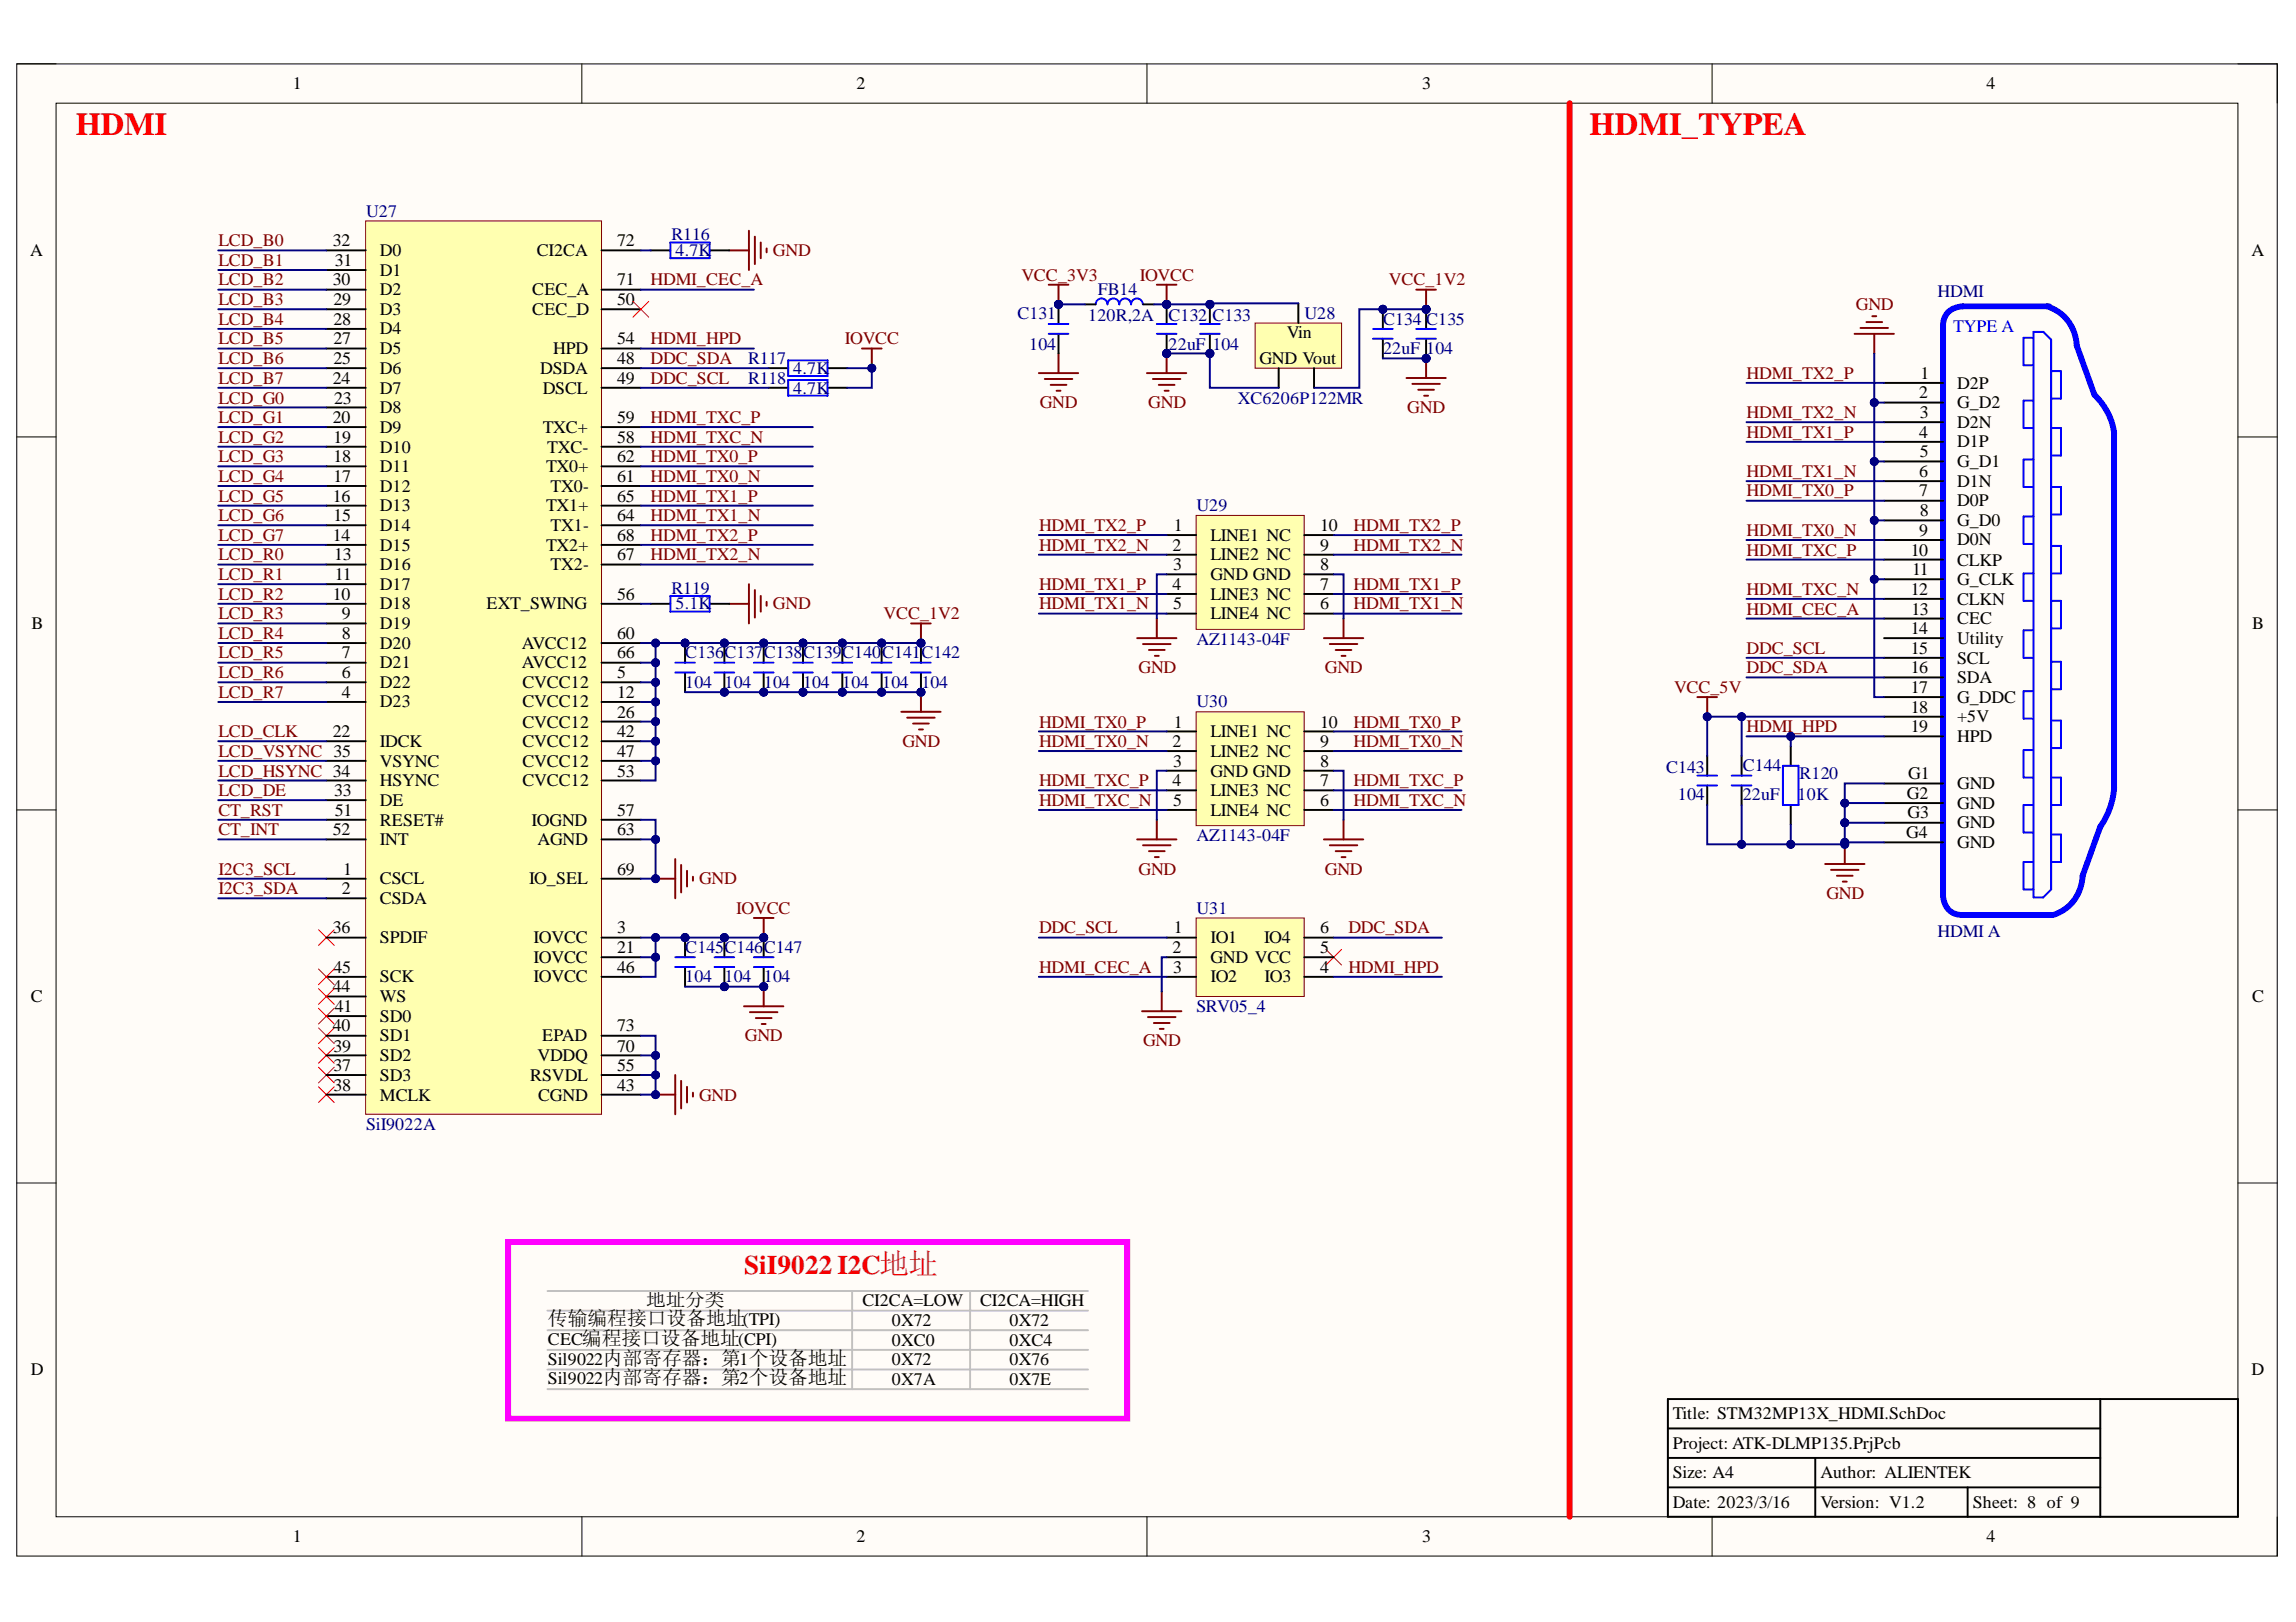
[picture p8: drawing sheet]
<svg xmlns="http://www.w3.org/2000/svg" width="297mm" height="210mm" viewBox="0 0 297 210" stroke-linecap="round" stroke-linejoin="round" font-family="sans-serif">
<defs><g id="words">
<g font-size="4.1" fill="#f00">
<text x="9.8" y="17.5">HDMI</text>
<text x="205.7" y="17.5">HDMI_TYPEA</text>
</g>
<text font-size="3.5" fill="#ee0e22" x="96.3" y="164.9">SiI9022 I2C地址</text>
<g font-size="2.5">
<text x="70.9" y="171.5">传输编程接口设备地址(TPI)</text>
<text x="83.6" y="169">地址分类</text>
</g>
<g font-size="2.3">
<text x="37.9" y="11.6">1</text>
<text x="110.8" y="11.6">2</text>
<text x="184" y="11.6">3</text>
<text x="257" y="11.6">4</text>
<text x="3.9" y="33.1">A</text>
<text x="43.1" y="31.9">32</text>
<text x="43.3" y="34.4">31</text>
<text x="49.2" y="35.7">D1</text>
<text x="49.2" y="33.1">D0</text>
<text x="69.5" y="33.1">CI2CA</text>
<text x="79.9" y="31.9">72</text>
<text x="291.3" y="33.1">A</text>
<text x="43.1" y="36.9">30</text>
<text x="43.1" y="39.5">29</text>
<text x="49.2" y="40.7">D3</text>
<text x="49.2" y="38.2">D2</text>
<text x="68.9" y="40.7">CEC_D</text>
<text x="68.9" y="38.2">CEC_A</text>
<text x="79.9" y="39.5">50</text>
<text x="79.9" y="36.9">71</text>
<text x="43.1" y="47.1">25</text>
<text x="43.1" y="44.5">27</text>
<text x="43.1" y="42">28</text>
<text x="49.2" y="45.8">D5</text>
<text x="49.2" y="43.3">D4</text>
<text x="71.6" y="45.8">HPD</text>
<text x="79.9" y="47.1">48</text>
<text x="79.9" y="44.5">54</text>
<text x="162.9" y="47.1">GND Vout</text>
<text x="166.5" y="43.8">Vin</text>
<text x="43.1" y="49.7">24</text>
<text x="43.2" y="52.2">23</text>
<text x="49.2" y="53.5">D8</text>
<text x="49.2" y="51">D7</text>
<text x="49.2" y="48.3">D6</text>
<text x="69.9" y="48.3">DSDA</text>
<text x="70.2" y="51">DSCL</text>
<text x="79.9" y="49.7">49</text>
<text x="248.3" y="51.6">2</text>
<text x="248.5" y="49">1</text>
<text x="253.2" y="50.3">D2P</text>
<text x="253.2" y="52.8">G_D2</text>
<text x="43.1" y="54.8">20</text>
<text x="43.1" y="59.8">18</text>
<text x="43.1" y="57.3">19</text>
<text x="49.2" y="58.6">D10</text>
<text x="49.2" y="56">D9</text>
<text x="70.2" y="56">TXC+</text>
<text x="70.8" y="58.6">TXC-</text>
<text x="79.9" y="57.3">58</text>
<text x="79.9" y="54.8">59</text>
<text x="79.9" y="59.8">62</text>
<text x="248.3" y="56.6">4</text>
<text x="248.4" y="54.1">3</text>
<text x="248.4" y="59.2">5</text>
<text x="253.2" y="55.4">D2N</text>
<text x="253.2" y="57.9">D1P</text>
<text x="43.1" y="64.9">16</text>
<text x="43.1" y="62.4">17</text>
<text x="49.2" y="63.6">D12</text>
<text x="49.2" y="61.1">D11</text>
<text x="70.6" y="61.1">TX0+</text>
<text x="71.2" y="63.6">TX0-</text>
<text x="79.9" y="62.4">61</text>
<text x="79.9" y="64.9">65</text>
<text x="248.3" y="61.7">6</text>
<text x="248.3" y="64.2">7</text>
<text x="253.2" y="60.4">G_D1</text>
<text x="253.2" y="63">D1N</text>
<text x="253.2" y="65.5">D0P</text>
<text x="43.1" y="70">14</text>
<text x="43.1" y="67.5">15</text>
<text x="49.2" y="71.3">D15</text>
<text x="49.2" y="68.7">D14</text>
<text x="49.2" y="66.2">D13</text>
<text x="70.6" y="66.2">TX1+</text>
<text x="70.6" y="71.3">TX2+</text>
<text x="71.2" y="68.7">TX1-</text>
<text x="79.9" y="67.5">64</text>
<text x="79.9" y="70">68</text>
<text x="151.7" y="71.3">2</text>
<text x="151.9" y="68.7">1</text>
<text x="156.6" y="70">LINE1 NC</text>
<text x="170.8" y="71.3">9</text>
<text x="170.8" y="68.7">10</text>
<text x="247.2" y="71.9">10</text>
<text x="248.3" y="69.3">9</text>
<text x="248.4" y="66.8">8</text>
<text x="253.2" y="68">G_D0</text>
<text x="253.2" y="70.6">D0N</text>
<text x="43.1" y="77.6">10</text>
<text x="43.2" y="72.5">13</text>
<text x="43.3" y="75.1">11</text>
<text x="49.2" y="76.3">D17</text>
<text x="49.2" y="73.8">D16</text>
<text x="71.2" y="73.8">TX2-</text>
<text x="79.9" y="77.6">56</text>
<text x="79.9" y="72.5">67</text>
<text x="151.7" y="76.3">4</text>
<text x="151.8" y="73.8">3</text>
<text x="156.6" y="72.5">LINE2 NC</text>
<text x="156.6" y="75.1">GND GND</text>
<text x="156.6" y="77.6">LINE3 NC</text>
<text x="170.8" y="76.3">7</text>
<text x="170.8" y="73.8">8</text>
<text x="247.2" y="77">12</text>
<text x="247.4" y="74.5">11</text>
<text x="253.2" y="73.2">CLKP</text>
<text x="253.2" y="75.7">G_CLK</text>
<text x="4.1" y="81.4">B</text>
<text x="44.2" y="82.7">8</text>
<text x="44.2" y="80.1">9</text>
<text x="49.2" y="83.9">D20</text>
<text x="49.2" y="81.4">D19</text>
<text x="49.2" y="78.9">D18</text>
<text x="62.9" y="78.9">EXT_SWING</text>
<text x="67.5" y="83.9">AVCC12</text>
<text x="79.9" y="82.7">60</text>
<text x="151.8" y="78.9">5</text>
<text x="156.6" y="80.1">LINE4 NC</text>
<text x="170.8" y="78.9">6</text>
<text x="247.2" y="82.1">14</text>
<text x="247.3" y="79.5">13</text>
<text x="253.2" y="78.3">CLKN</text>
<text x="253.2" y="80.8">CEC</text>
<text x="253.2" y="83.3">Utility</text>
<text x="291.4" y="81.4">B</text>
<text x="44.2" y="87.7">6</text>
<text x="44.2" y="85.2">7</text>
<text x="49.2" y="89">D22</text>
<text x="49.2" y="86.5">D21</text>
<text x="67.5" y="86.5">AVCC12</text>
<text x="67.6" y="89">CVCC12</text>
<text x="79.9" y="87.7">5</text>
<text x="79.9" y="85.2">66</text>
<text x="247.2" y="84.6">15</text>
<text x="247.2" y="87.1">16</text>
<text x="247.2" y="89.7">17</text>
<text x="253.2" y="85.9">SCL</text>
<text x="253.2" y="88.4">SDA</text>
<text x="43.1" y="95.4">22</text>
<text x="44.2" y="90.3">4</text>
<text x="49.2" y="91.5">D23</text>
<text x="67.6" y="91.5">CVCC12</text>
<text x="67.6" y="94.2">CVCC12</text>
<text x="79.9" y="90.3">12</text>
<text x="79.9" y="92.9">26</text>
<text x="79.9" y="95.4">42</text>
<text x="151.9" y="94.2">1</text>
<text x="156.6" y="95.4">LINE1 NC</text>
<text x="170.8" y="94.2">10</text>
<text x="247.2" y="92.2">18</text>
<text x="247.2" y="94.8">19</text>
<text x="253.2" y="91">G_DDC</text>
<text x="253.2" y="93.5">+5V</text>
<text x="49.2" y="96.7">IDCK</text>
<text x="49.2" y="101.8">HSYNC</text>
<text x="49.2" y="99.2">VSYNC</text>
<text x="67.6" y="96.7">CVCC12</text>
<text x="67.6" y="99.2">CVCC12</text>
<text x="67.6" y="101.8">CVCC12</text>
<text x="79.9" y="98">47</text>
<text x="79.9" y="100.5">53</text>
<text x="151.7" y="96.7">2</text>
<text x="151.7" y="101.8">4</text>
<text x="151.8" y="99.2">3</text>
<text x="156.6" y="98">LINE2 NC</text>
<text x="156.6" y="100.5">GND GND</text>
<text x="170.8" y="101.8">7</text>
<text x="170.8" y="99.2">8</text>
<text x="170.8" y="96.7">9</text>
<text x="246.9" y="100.8">G1</text>
<text x="253.2" y="96">HPD</text>
<text x="43.2" y="103">33</text>
<text x="43.3" y="105.6">51</text>
<text x="49.2" y="104.3">DE</text>
<text x="49.2" y="106.8">RESET#</text>
<text x="68.8" y="106.8">IOGND</text>
<text x="79.9" y="105.6">57</text>
<text x="151.8" y="104.3">5</text>
<text x="156.6" y="103">LINE3 NC</text>
<text x="156.6" y="105.6">LINE4 NC</text>
<text x="170.8" y="104.3">6</text>
<text x="246.7" y="103.4">G2</text>
<text x="246.8" y="105.9">G3</text>
<text x="253.2" y="102.1">GND</text>
<text x="253.2" y="104.6">GND</text>
<text x="253.2" y="107.2">GND</text>
<text x="43.1" y="108.1">52</text>
<text x="44.4" y="113.2">1</text>
<text x="49.2" y="109.4">INT</text>
<text x="69.5" y="109.4">AGND</text>
<text x="79.9" y="108.1">63</text>
<text x="79.9" y="113.2">69</text>
<text x="246.6" y="108.4">G4</text>
<text x="253.2" y="109.7">GND</text>
<text x="44.2" y="115.7">2</text>
<text x="49.2" y="114.5">CSCL</text>
<text x="49.2" y="117">CSDA</text>
<text x="68.4" y="114.5">IO_SEL</text>
<text x="43.1" y="120.8">36</text>
<text x="43.1" y="125.9">45</text>
<text x="49.2" y="122.1">SPDIF</text>
<text x="69" y="122.1">IOVCC</text>
<text x="69" y="124.6">IOVCC</text>
<text x="79.9" y="120.8">3</text>
<text x="79.9" y="123.3">21</text>
<text x="79.9" y="125.9">46</text>
<text x="151.7" y="123.3">2</text>
<text x="151.8" y="125.9">3</text>
<text x="151.9" y="120.8">1</text>
<text x="156.6" y="122.1">IO1</text>
<text x="156.6" y="124.6">GND VCC</text>
<text x="163.5" y="122.1">IO4</text>
<text x="170.8" y="125.9">4</text>
<text x="170.8" y="123.3">5</text>
<text x="170.8" y="120.8">6</text>
<text x="4" y="129.7">C</text>
<text x="43.1" y="128.4">44</text>
<text x="43.3" y="130.9">41</text>
<text x="49.2" y="129.7">WS</text>
<text x="49.2" y="127.1">SCK</text>
<text x="69" y="127.1">IOVCC</text>
<text x="156.6" y="127.1">IO2</text>
<text x="163.6" y="127.1">IO3</text>
<text x="291.4" y="129.7">C</text>
<text x="43.1" y="133.5">40</text>
<text x="43.1" y="136.1">39</text>
<text x="49.2" y="137.4">SD2</text>
<text x="49.2" y="134.7">SD1</text>
<text x="49.2" y="132.2">SD0</text>
<text x="69.5" y="137.4">VDDQ</text>
<text x="70.1" y="134.7">EPAD</text>
<text x="79.9" y="136.1">70</text>
<text x="79.9" y="133.5">73</text>
<text x="43.1" y="138.6">37</text>
<text x="43.1" y="141.2">38</text>
<text x="49.2" y="139.9">SD3</text>
<text x="49.2" y="142.4">MCLK</text>
<text x="68.6" y="139.9">RSVDL</text>
<text x="69.6" y="142.4">CGND</text>
<text x="79.9" y="141.2">43</text>
<text x="79.9" y="138.6">55</text>
<text x="111.6" y="169.1">CI2CA=LOW</text>
<text x="115.4" y="171.6">0X72</text>
<text x="126.8" y="169.1">CI2CA=HIGH</text>
<text x="130.6" y="171.6">0X72</text>
<text x="4" y="177.9">D</text>
<text x="70.9" y="174">CEC编程接口设备地址(CPI)</text>
<text x="70.9" y="176.6">Sil9022内部寄存器：第1个设备地址</text>
<text x="70.9" y="179.1">Sil9022内部寄存器：第2个设备地址</text>
<text x="115.4" y="174.1">0XC0</text>
<text x="115.4" y="176.7">0X72</text>
<text x="115.4" y="179.3">0X7A</text>
<text x="130.6" y="174.1">0XC4</text>
<text x="130.6" y="176.7">0X76</text>
<text x="130.6" y="179.3">0X7E</text>
<text x="291.3" y="177.9">D</text>
<text x="216.4" y="183.7">Title: STM32MP13X_HDMI.SchDoc</text>
<text x="216.4" y="191.3">Size: A4</text>
<text x="216.4" y="187.5">Project: ATK-DLMP135.PrjPcb</text>
<text x="235.5" y="191.3">Author: ALIENTEK</text>
<text x="216.4" y="195.1">Date: 2023/3/16</text>
<text x="235.5" y="195.1">Version: V1.2</text>
<text x="255.2" y="195.1">Sheet: 8 of 9</text>
<text x="37.9" y="199.6">1</text>
<text x="110.8" y="199.6">2</text>
<text x="184" y="199.6">3</text>
<text x="257" y="199.6">4</text>
</g>
<g font-size="2.3" fill="#000080">
<text x="47.4" y="28.1">U27</text>
<text x="86.9" y="31.1">R116</text>
<text x="87.4" y="33.1">4.7K</text>
<text x="131.6" y="41.2">C131</text>
<text x="140.8" y="41.5">120R,2A</text>
<text x="142" y="38.2">FB14</text>
<text x="151.2" y="41.5">C132</text>
<text x="156.8" y="41.5">C133</text>
<text x="168.8" y="41.2">U28</text>
<text x="250.7" y="38.4">HDMI</text>
<text x="96.8" y="47.1">R117</text>
<text x="133.2" y="45.3">104</text>
<text x="151.2" y="45.3">22uF</text>
<text x="156.8" y="45.3">104</text>
<text x="178.9" y="42">C134</text>
<text x="178.9" y="45.8">22uF</text>
<text x="184.5" y="42">C135</text>
<text x="184.5" y="45.8">104</text>
<text x="96.8" y="49.7">R118</text>
<text x="102.6" y="48.3">4.7K</text>
<text x="102.6" y="51">4.7K</text>
<text x="160.1" y="52.2">XC6206P122MR</text>
<text x="154.8" y="66.2">U29</text>
<text x="86.9" y="76.8">R119</text>
<text x="87.4" y="78.9">5.1K</text>
<text x="154.8" y="83.4">AZ1143-04F</text>
<text x="88.7" y="85.2">C136</text>
<text x="88.7" y="89">104</text>
<text x="93.7" y="85.2">C137</text>
<text x="93.7" y="89">104</text>
<text x="98.8" y="85.2">C138</text>
<text x="98.8" y="89">104</text>
<text x="103.9" y="85.2">C139C140</text>
<text x="103.9" y="89">104</text>
<text x="109" y="89">104</text>
<text x="114.1" y="85.2">C141</text>
<text x="114.1" y="89">104</text>
<text x="119.2" y="85.2">C142</text>
<text x="119.2" y="89">104</text>
<text x="154.8" y="91.5">U30</text>
<text x="215.6" y="100">C143</text>
<text x="225.5" y="99.7">C144</text>
<text x="232.8" y="100.8">R120</text>
<text x="217.1" y="103.5">104</text>
<text x="225.5" y="103.5">22uF</text>
<text x="232.6" y="103.5">10K</text>
<text x="154.8" y="108.9">AZ1143-04F</text>
<text x="154.8" y="118.3">U31</text>
<text x="88.7" y="123.3">C145</text>
<text x="93.7" y="123.3">C146</text>
<text x="98.8" y="123.3">C147</text>
<text x="250.7" y="121.2">HDMI A</text>
<text x="88.7" y="127.1">104</text>
<text x="93.7" y="127.1">104</text>
<text x="98.8" y="127.1">104</text>
<text x="154.8" y="130.9">SRV05_4</text>
<text x="47.4" y="146.2">SiI9022A</text>
</g>
<g font-size="2.3" fill="#800000">
<text x="28.3" y="31.9">LCD_B0</text>
<text x="28.3" y="34.4">LCD_B1</text>
<text x="100" y="33.1">GND</text>
<text x="28.3" y="36.9">LCD_B2</text>
<text x="28.3" y="39.5">LCD_B3</text>
<text x="84.2" y="36.9">HDMI_CEC_A</text>
<text x="132.1" y="36.3">VCC_3V3</text>
<text x="147.5" y="36.3">IOVCC</text>
<text x="179.7" y="36.9">VCC_1V2</text>
<text x="240.1" y="40.1">GND</text>
<text x="28.3" y="42">LCD_B4</text>
<text x="28.3" y="44.5">LCD_B5</text>
<text x="28.3" y="47.1">LCD_B6</text>
<text x="84.2" y="44.5">HDMI_HPD</text>
<text x="84.2" y="47.1">DDC_SDA</text>
<text x="109.3" y="44.5">IOVCC</text>
<text x="28.3" y="49.7">LCD_B7</text>
<text x="28.3" y="52.2">LCD_G0</text>
<text x="84.2" y="49.7">DDC_SCL</text>
<text x="134.5" y="52.8">GND</text>
<text x="148.6" y="52.8">GND</text>
<text x="182.1" y="53.5">GND</text>
<text x="226" y="49">HDMI_TX2_P</text>
<text x="28.3" y="54.8">LCD_G1</text>
<text x="28.3" y="57.3">LCD_G2</text>
<text x="28.3" y="59.8">LCD_G3</text>
<text x="84.2" y="59.8">HDMI_TX0_P</text>
<text x="84.2" y="54.8">HDMI_TXC_P</text>
<text x="84.2" y="57.3">HDMI_TXC_N</text>
<text x="226" y="54.1">HDMI_TX2_N</text>
<text x="226" y="56.6">HDMI_TX1_P</text>
<text x="28.3" y="62.4">LCD_G4</text>
<text x="28.3" y="64.9">LCD_G5</text>
<text x="84.2" y="62.4">HDMI_TX0_N</text>
<text x="84.2" y="64.9">HDMI_TX1_P</text>
<text x="226" y="61.7">HDMI_TX1_N</text>
<text x="226" y="64.2">HDMI_TX0_P</text>
<text x="28.3" y="67.5">LCD_G6</text>
<text x="28.3" y="70">LCD_G7</text>
<text x="84.2" y="70">HDMI_TX2_P</text>
<text x="84.2" y="67.5">HDMI_TX1_N</text>
<text x="134.4" y="68.7">HDMI_TX2_P</text>
<text x="134.4" y="71.3">HDMI_TX2_N</text>
<text x="175.1" y="68.7">HDMI_TX2_P</text>
<text x="175.1" y="71.3">HDMI_TX2_N</text>
<text x="226" y="69.3">HDMI_TX0_N</text>
<text x="226" y="71.9">HDMI_TXC_P</text>
<text x="28.3" y="72.5">LCD_R0</text>
<text x="28.3" y="75.1">LCD_R1</text>
<text x="28.3" y="77.6">LCD_R2</text>
<text x="84.2" y="72.5">HDMI_TX2_N</text>
<text x="134.4" y="76.3">HDMI_TX1_P</text>
<text x="175.1" y="76.3">HDMI_TX1_P</text>
<text x="226" y="77">HDMI_TXC_N</text>
<text x="28.3" y="80.1">LCD_R3</text>
<text x="28.3" y="82.7">LCD_R4</text>
<text x="100" y="78.9">GND</text>
<text x="114.3" y="80.1">VCC_1V2</text>
<text x="134.4" y="78.9">HDMI_TX1_N</text>
<text x="175.1" y="78.9">HDMI_TX1_N</text>
<text x="226" y="79.5">HDMI_CEC_A</text>
<text x="28.3" y="85.2">LCD_R5</text>
<text x="28.3" y="87.7">LCD_R6</text>
<text x="147.3" y="87.1">GND</text>
<text x="171.4" y="87.1">GND</text>
<text x="216.6" y="89.7">VCC_5V</text>
<text x="226" y="84.6">DDC_SCL</text>
<text x="226" y="87.1">DDC_SDA</text>
<text x="28.3" y="90.3">LCD_R7</text>
<text x="28.3" y="95.4">LCD_CLK</text>
<text x="134.4" y="94.2">HDMI_TX0_P</text>
<text x="175.1" y="94.2">HDMI_TX0_P</text>
<text x="226" y="94.8">HDMI_HPD</text>
<text x="28.3" y="100.5">LCD_HSYNC 34</text>
<text x="28.3" y="98">LCD_VSYNC 35</text>
<text x="116.7" y="96.7">GND</text>
<text x="134.4" y="96.7">HDMI_TX0_N</text>
<text x="134.4" y="101.8">HDMI_TXC_P</text>
<text x="175.1" y="96.7">HDMI_TX0_N</text>
<text x="175.1" y="101.8">HDMI_TXC_P</text>
<text x="28.3" y="103">LCD_DE</text>
<text x="28.3" y="105.6">CT_RST</text>
<text x="134.4" y="104.3">HDMI_TXC_N</text>
<text x="175.1" y="104.3">HDMI_TXC_N</text>
<text x="28.3" y="108.1">CT_INT</text>
<text x="28.3" y="113.2">I2C3_SCL</text>
<text x="147.3" y="113.2">GND</text>
<text x="171.4" y="113.2">GND</text>
<text x="28.3" y="115.7">I2C3_SDA</text>
<text x="90.4" y="114.5">GND</text>
<text x="95.3" y="118.3">IOVCC</text>
<text x="236.3" y="116.4">GND</text>
<text x="134.4" y="120.8">DDC_SCL</text>
<text x="134.4" y="125.9">HDMI_CEC_A</text>
<text x="174.4" y="120.8">DDC_SDA</text>
<text x="174.4" y="125.9">HDMI_HPD</text>
<text x="96.4" y="134.7">GND</text>
<text x="147.9" y="135.4">GND</text>
<text x="90.4" y="142.4">GND</text>
</g>
<text font-size="2.3" fill="#00f" x="252.7" y="42.9">TYPE A</text>
</g></defs>
<path d="M2.2 8.3h292.4v193.1h-292.4z" fill-rule="evenodd" fill="#fffcf8"/>
<path d="M2.2 8.3h292.4v193.1h-292.4z" fill="none" stroke="#000" stroke-width=".13"/>
<path d="M7.3 13.4h282.2v182.9h-282.2z" fill-rule="evenodd" fill="#fffcf8"/>
<g fill="none" stroke="#000" stroke-width=".13">
<path d="M2.2 8.3h5.1M7.3 13.4h282.2v182.9h-282.2zM75.3 8.3v5M148.4 8.3v5M221.5 8.3v5.1M289.5 8.3h5.1v5.1M2.2 56.5h5.1M289.5 56.5h5.1M2.2 104.8h5.1M289.5 104.8h5.1M2.2 153.1h5.1M289.5 153.1h5.1"/>
<path d="M75.3 196.3v5.1M148.4 196.3v5.1M221.5 196.3v5.1M294.6 196.3v5.1"/>
</g>
<path d="M215.8 181.1h73.7v15.2h-73.7zM215.8 188.7h55.9M215.8 192.5h55.9M215.8 184.9h55.9M234.8 188.7v7.6M254.6 192.5v3.8M271.7 181.1v15.2" fill="none" stroke="#000" stroke-width=".25"/>
<path d="M148.4 48.3h5.1M149.2 49h3.5M149.9 49.8h2M150.7 50.6h.5M150.9 45.7v2.6" fill="none" stroke="#800000" stroke-width=".25"/>
<circle cx="150.9" cy="45.7" r=".51" fill="#000080"/>
<circle cx="150.9" cy="45.7" r=".51" fill="none" stroke="#000080" stroke-width=".13"/>
<path d="M135.7 36.8h2.5M136.9 36.8v2.6" fill="none" stroke="#800000" stroke-width=".25"/>
<circle cx="136.9" cy="39.4" r=".51" fill="#000080"/>
<circle cx="136.9" cy="39.4" r=".51" fill="none" stroke="#000080" stroke-width=".13"/>
<path d="M94.3 78.1h2.6M96.9 75.6v5.1M97.7 76.4v3.5M98.4 77.1v2.1M99.2 77.9v.5M236.1 111.8h5.1M236.9 112.6h3.5M237.6 113.3h2.1M238.4 114.1h.5M238.7 109.3v2.5" fill="none" stroke="#800000" stroke-width=".25"/>
<path d="M65.7 160.7h80.1v22.9h-80.1z" fill="none" stroke="#f0f" stroke-width=".76"/>
<path d="M70.8 169.6h70M70.8 172.1h70M70.8 174.7h70M70.8 167.1h70M70.8 177.2h70M70.8 179.8h70M110.2 167.1v12.7M125.5 167.1v12.7" fill="none" stroke="#c0c0c0" stroke-width=".25"/>
<circle cx="238.7" cy="109.3" r=".51" fill="#000080"/>
<circle cx="238.7" cy="109.3" r=".51" fill="none" stroke="#000080" stroke-width=".13"/>
<path d="M219.6 90.2h2.5M220.9 90.2v2.5" fill="none" stroke="#800000" stroke-width=".25"/>
<circle cx="220.9" cy="92.7" r=".51" fill="#000080"/>
<circle cx="220.9" cy="92.7" r=".51" fill="none" stroke="#000080" stroke-width=".13"/>
<g fill="none" stroke="#800000" stroke-width=".25">
<path d="M149.7 36.8h2.5M150.9 36.8v2.6M134.4 48.3h5.1M135.2 49h3.5M135.9 49.8h2.1M136.7 50.6h.5M136.9 45.7v2.6M239.9 43.2h5.1M240.7 42.4h3.6M241.5 41.7h2M242.2 40.9h.5M242.5 43.2v2.5"/>
<path d="M147.1 82.6h5.1M147.9 83.3h3.5M148.6 84.1h2.1M149.4 84.9h.5M149.7 80v2.6M171.3 82.6h5.1M172 83.3h3.6M172.8 84.1h2M173.6 84.9h.5M173.8 80v2.6M147.8 130.9h5M148.5 131.6h3.6"/>
<path d="M149.3 132.4h2M150 133.1h.5M150.3 128.3v2.6"/>
</g>
<path d="M41.2 138.1l2 2M41.2 135.6l2 2M41.2 133l2 2.1M41.2 120.3l2 2M43.2 138.1l-2 2M43.2 135.6l-2 2M43.2 133l-2 2.1M43.2 120.3l-2 2M171.5 122.9l2.1 2M173.6 122.9l-2.1 2M41.2 140.6l2 2.1M43.2 140.6l-2 2.1" fill="none" stroke="#f00" stroke-width=".13"/>
<circle cx="150.9" cy="39.4" r=".51" fill="#000080"/>
<circle cx="150.9" cy="39.4" r=".51" fill="none" stroke="#000080" stroke-width=".13"/>
<path d="M111.5 45.1h2.6M112.8 45.1v2.5" fill="none" stroke="#800000" stroke-width=".25"/>
<circle cx="112.8" cy="47.6" r=".51" fill="#000080"/>
<circle cx="112.8" cy="47.6" r=".51" fill="none" stroke="#000080" stroke-width=".13"/>
<path d="M94.3 32.4h2.6M96.9 29.9v5M97.7 30.6v3.6M98.4 31.4v2M99.2 32.1v.6" fill="none" stroke="#800000" stroke-width=".25"/>
<path d="M203.1 13.4v182.9" fill="none" stroke="#f00" stroke-width=".76"/>
<path d="M47.3 28.6h30.5v115.6h-30.5z" fill-rule="evenodd" fill="#ffffb0"/>
<path d="M47.3 28.6h30.5v115.6h-30.5z" fill="none" stroke="#800000" stroke-width=".13"/>
<g fill="none" stroke="#000" stroke-width=".25">
<path d="M42.2 37.5h5.1M42.2 34.9h5.1M42.2 32.4h5.1M77.8 37.5h5.1M77.8 32.4h5.1M84.2 32.4h2.5M91.8 32.4h2.5M42.2 57.8h5.1M42.2 55.3h5.1M42.2 52.7h5.1M42.2 50.2h5.1M42.2 47.6h5.1"/>
<path d="M42.2 45.1h5.1M42.2 42.6h5.1M42.2 40h5.1M77.8 57.8h5.1M77.8 55.3h5.1M77.8 50.2h5.1M77.8 47.6h5.1M77.8 45.1h5.1M77.8 40h5.1M99.4 50.2h2.6M99.4 47.6h2.6M107.1 50.2h2.5"/>
<path d="M107.1 47.6h2.5M42.2 78.1h5.1M42.2 75.6h5.1M42.2 73.1h5.1M42.2 70.5h5.1M42.2 68h5.1M42.2 65.4h5.1M42.2 62.9h5.1M42.2 60.4h5.1M77.8 78.1h5.1M77.8 73.1h5.1M77.8 70.5h5.1"/>
<path d="M77.8 68h5.1M77.8 65.4h5.1M77.8 62.9h5.1M77.8 60.4h5.1M84.2 78.1h2.5M91.8 78.1h2.5M42.2 90.8h5.1M42.2 88.3h5.1M42.2 85.8h5.1M42.2 83.2h5.1M42.2 80.7h5.1M42.2 95.9h5.1"/>
<path d="M42.2 98.5h5.1M77.8 90.8h5.1M77.8 88.3h5.1M77.8 85.8h5.1M77.8 83.2h5.1M77.8 95.9h5.1M77.8 93.4h5.1M77.8 98.5h5.1M231.7 96.6v2.5M42.2 113.7h5.1M42.2 116.3h5.1M42.2 103.5h5.1"/>
<path d="M42.2 101h5.1M42.2 106.1h5.1M42.2 108.6h5.1M77.8 113.7h5.1M77.8 101h5.1M77.8 106.1h5.1M77.8 108.6h5.1M231.7 104.2v2.5M42.2 121.3h5.1M42.2 139.1h5.1M42.2 136.6h5.1M42.2 134h5.1"/>
<path d="M42.2 131.5h5.1M42.2 129h5.1M42.2 126.4h5.1M77.8 121.3h5.1M77.8 123.9h5.1M77.8 139.1h5.1M77.8 136.6h5.1M77.8 134h5.1M77.8 126.4h5.1M42.2 141.7h5.1M77.8 141.7h5.1"/>
</g>
<path d="M86.7 31.4h5.1v2h-5.1zM102 46.6h5.1v2.1h-5.1zM102 49.2h5.1v2h-5.1zM86.7 77.1h5.1v2.1h-5.1zM230.7 99.1h2v5.1h-2z" fill="none" stroke="#00f" stroke-width=".25"/>
<circle cx="88.6" cy="83.2" r=".51" fill="#000080"/>
<circle cx="88.6" cy="83.2" r=".51" fill="none" stroke="#000080" stroke-width=".13"/>
<path d="M88.6 83.2v2.6" fill="none" stroke="#000" stroke-width=".25"/>
<circle cx="88.6" cy="83.2" r=".51" fill="#000080"/>
<circle cx="88.6" cy="83.2" r=".51" fill="none" stroke="#000080" stroke-width=".13"/>
<path d="M88.6 87v2.6" fill="none" stroke="#000" stroke-width=".25"/>
<path d="M87.4 87h2.5M87.4 85.8h2.5" fill="none" stroke="#00f" stroke-width=".25"/>
<circle cx="93.7" cy="83.2" r=".51" fill="#000080"/>
<circle cx="93.7" cy="83.2" r=".51" fill="none" stroke="#000080" stroke-width=".13"/>
<circle cx="93.7" cy="89.6" r=".51" fill="#000080"/>
<circle cx="93.7" cy="89.6" r=".51" fill="none" stroke="#000080" stroke-width=".13"/>
<path d="M93.7 83.2v2.6" fill="none" stroke="#000" stroke-width=".25"/>
<circle cx="93.7" cy="83.2" r=".51" fill="#000080"/>
<circle cx="93.7" cy="83.2" r=".51" fill="none" stroke="#000080" stroke-width=".13"/>
<path d="M93.7 87v2.6" fill="none" stroke="#000" stroke-width=".25"/>
<circle cx="93.7" cy="89.6" r=".51" fill="#000080"/>
<circle cx="93.7" cy="89.6" r=".51" fill="none" stroke="#000080" stroke-width=".13"/>
<path d="M92.4 87h2.6M92.4 85.8h2.6" fill="none" stroke="#00f" stroke-width=".25"/>
<circle cx="98.8" cy="83.2" r=".51" fill="#000080"/>
<circle cx="98.8" cy="83.2" r=".51" fill="none" stroke="#000080" stroke-width=".13"/>
<circle cx="98.8" cy="89.6" r=".51" fill="#000080"/>
<circle cx="98.8" cy="89.6" r=".51" fill="none" stroke="#000080" stroke-width=".13"/>
<path d="M98.8 83.2v2.6" fill="none" stroke="#000" stroke-width=".25"/>
<circle cx="98.8" cy="83.2" r=".51" fill="#000080"/>
<circle cx="98.8" cy="83.2" r=".51" fill="none" stroke="#000080" stroke-width=".13"/>
<path d="M98.8 87v2.6" fill="none" stroke="#000" stroke-width=".25"/>
<circle cx="98.8" cy="89.6" r=".51" fill="#000080"/>
<circle cx="98.8" cy="89.6" r=".51" fill="none" stroke="#000080" stroke-width=".13"/>
<path d="M97.5 87h2.6M97.5 85.8h2.6" fill="none" stroke="#00f" stroke-width=".25"/>
<circle cx="103.9" cy="83.2" r=".51" fill="#000080"/>
<circle cx="103.9" cy="83.2" r=".51" fill="none" stroke="#000080" stroke-width=".13"/>
<circle cx="103.9" cy="89.6" r=".51" fill="#000080"/>
<circle cx="103.9" cy="89.6" r=".51" fill="none" stroke="#000080" stroke-width=".13"/>
<path d="M103.9 83.2v2.6" fill="none" stroke="#000" stroke-width=".25"/>
<circle cx="103.9" cy="83.2" r=".51" fill="#000080"/>
<circle cx="103.9" cy="83.2" r=".51" fill="none" stroke="#000080" stroke-width=".13"/>
<path d="M103.9 87v2.6" fill="none" stroke="#000" stroke-width=".25"/>
<circle cx="103.9" cy="89.6" r=".51" fill="#000080"/>
<circle cx="103.9" cy="89.6" r=".51" fill="none" stroke="#000080" stroke-width=".13"/>
<path d="M102.6 87h2.6M102.6 85.8h2.6" fill="none" stroke="#00f" stroke-width=".25"/>
<circle cx="109" cy="83.2" r=".51" fill="#000080"/>
<circle cx="109" cy="83.2" r=".51" fill="none" stroke="#000080" stroke-width=".13"/>
<circle cx="109" cy="89.6" r=".51" fill="#000080"/>
<circle cx="109" cy="89.6" r=".51" fill="none" stroke="#000080" stroke-width=".13"/>
<path d="M109 83.2v2.6" fill="none" stroke="#000" stroke-width=".25"/>
<circle cx="109" cy="83.2" r=".51" fill="#000080"/>
<circle cx="109" cy="83.2" r=".51" fill="none" stroke="#000080" stroke-width=".13"/>
<path d="M109 87v2.6" fill="none" stroke="#000" stroke-width=".25"/>
<circle cx="109" cy="89.6" r=".51" fill="#000080"/>
<circle cx="109" cy="89.6" r=".51" fill="none" stroke="#000080" stroke-width=".13"/>
<path d="M107.7 87h2.5M107.7 85.8h2.5" fill="none" stroke="#00f" stroke-width=".25"/>
<circle cx="114.1" cy="83.2" r=".51" fill="#000080"/>
<circle cx="114.1" cy="83.2" r=".51" fill="none" stroke="#000080" stroke-width=".13"/>
<circle cx="114.1" cy="89.6" r=".51" fill="#000080"/>
<circle cx="114.1" cy="89.6" r=".51" fill="none" stroke="#000080" stroke-width=".13"/>
<path d="M114.1 83.2v2.6" fill="none" stroke="#000" stroke-width=".25"/>
<circle cx="114.1" cy="83.2" r=".51" fill="#000080"/>
<circle cx="114.1" cy="83.2" r=".51" fill="none" stroke="#000080" stroke-width=".13"/>
<path d="M114.1 87v2.6" fill="none" stroke="#000" stroke-width=".25"/>
<circle cx="114.1" cy="89.6" r=".51" fill="#000080"/>
<circle cx="114.1" cy="89.6" r=".51" fill="none" stroke="#000080" stroke-width=".13"/>
<path d="M112.8 87h2.5M112.8 85.8h2.5" fill="none" stroke="#00f" stroke-width=".25"/>
<circle cx="119.1" cy="83.2" r=".51" fill="#000080"/>
<circle cx="119.1" cy="83.2" r=".51" fill="none" stroke="#000080" stroke-width=".13"/>
<circle cx="119.1" cy="89.6" r=".51" fill="#000080"/>
<circle cx="119.1" cy="89.6" r=".51" fill="none" stroke="#000080" stroke-width=".13"/>
<path d="M119.1 83.2v2.6" fill="none" stroke="#000" stroke-width=".25"/>
<circle cx="119.1" cy="83.2" r=".51" fill="#000080"/>
<circle cx="119.1" cy="83.2" r=".51" fill="none" stroke="#000080" stroke-width=".13"/>
<path d="M119.1 87v2.6" fill="none" stroke="#000" stroke-width=".25"/>
<circle cx="119.1" cy="89.6" r=".51" fill="#000080"/>
<circle cx="119.1" cy="89.6" r=".51" fill="none" stroke="#000080" stroke-width=".13"/>
<path d="M117.9 87h2.5M117.9 85.8h2.5" fill="none" stroke="#00f" stroke-width=".25"/>
<path d="M117.9 80.7h2.5M119.1 80.7v2.5" fill="none" stroke="#800000" stroke-width=".25"/>
<circle cx="119.1" cy="83.2" r=".51" fill="#000080"/>
<circle cx="119.1" cy="83.2" r=".51" fill="none" stroke="#000080" stroke-width=".13"/>
<path d="M84.8 113.7h2.6M87.4 111.2v5.1M88.1 111.9v3.6M88.9 112.7v2M89.6 113.5v.5" fill="none" stroke="#800000" stroke-width=".25"/>
<circle cx="84.8" cy="113.7" r=".51" fill="#000080"/>
<circle cx="84.8" cy="113.7" r=".51" fill="none" stroke="#000080" stroke-width=".13"/>
<circle cx="88.6" cy="121.3" r=".51" fill="#000080"/>
<circle cx="88.6" cy="121.3" r=".51" fill="none" stroke="#000080" stroke-width=".13"/>
<path d="M88.6 121.3v2.6" fill="none" stroke="#000" stroke-width=".25"/>
<circle cx="88.6" cy="121.3" r=".51" fill="#000080"/>
<circle cx="88.6" cy="121.3" r=".51" fill="none" stroke="#000080" stroke-width=".13"/>
<path d="M88.6 125.1v2.6" fill="none" stroke="#000" stroke-width=".25"/>
<path d="M87.4 125.1h2.5M87.4 123.9h2.5" fill="none" stroke="#00f" stroke-width=".25"/>
<circle cx="93.7" cy="121.3" r=".51" fill="#000080"/>
<circle cx="93.7" cy="121.3" r=".51" fill="none" stroke="#000080" stroke-width=".13"/>
<circle cx="93.7" cy="127.7" r=".51" fill="#000080"/>
<circle cx="93.7" cy="127.7" r=".51" fill="none" stroke="#000080" stroke-width=".13"/>
<path d="M93.7 121.3v2.6" fill="none" stroke="#000" stroke-width=".25"/>
<circle cx="93.7" cy="121.3" r=".51" fill="#000080"/>
<circle cx="93.7" cy="121.3" r=".51" fill="none" stroke="#000080" stroke-width=".13"/>
<path d="M93.7 125.1v2.6" fill="none" stroke="#000" stroke-width=".25"/>
<circle cx="93.7" cy="127.7" r=".51" fill="#000080"/>
<circle cx="93.7" cy="127.7" r=".51" fill="none" stroke="#000080" stroke-width=".13"/>
<path d="M92.4 125.1h2.6M92.4 123.9h2.6" fill="none" stroke="#00f" stroke-width=".25"/>
<path d="M96.3 130.2h5M97 131h3.6M97.8 131.7h2M98.5 132.5h.6M98.8 127.7v2.5" fill="none" stroke="#800000" stroke-width=".25"/>
<circle cx="98.8" cy="127.7" r=".51" fill="#000080"/>
<circle cx="98.8" cy="127.7" r=".51" fill="none" stroke="#000080" stroke-width=".13"/>
<path d="M97.5 118.8h2.6M98.8 118.8v2.5" fill="none" stroke="#800000" stroke-width=".25"/>
<circle cx="98.8" cy="121.3" r=".51" fill="#000080"/>
<circle cx="98.8" cy="121.3" r=".51" fill="none" stroke="#000080" stroke-width=".13"/>
<path d="M87.4 139.1v5.1M88.1 139.9v3.5M84.8 141.7h2.6M88.9 140.6v2.1M89.6 141.4v.5" fill="none" stroke="#800000" stroke-width=".25"/>
<circle cx="84.8" cy="141.7" r=".51" fill="#000080"/>
<circle cx="84.8" cy="141.7" r=".51" fill="none" stroke="#000080" stroke-width=".13"/>
<path d="M41.2 125.4l2 2M41.2 127.9l2 2.1M41.2 130.5l2 2M43.2 125.4l-2 2M43.2 127.9l-2 2.1M43.2 130.5l-2 2" fill="none" stroke="#f00" stroke-width=".13"/>
<circle cx="98.8" cy="121.3" r=".51" fill="#000080"/>
<circle cx="98.8" cy="121.3" r=".51" fill="none" stroke="#000080" stroke-width=".13"/>
<circle cx="98.8" cy="127.7" r=".51" fill="#000080"/>
<circle cx="98.8" cy="127.7" r=".51" fill="none" stroke="#000080" stroke-width=".13"/>
<path d="M98.8 121.3v2.6" fill="none" stroke="#000" stroke-width=".25"/>
<circle cx="98.8" cy="121.3" r=".51" fill="#000080"/>
<circle cx="98.8" cy="121.3" r=".51" fill="none" stroke="#000080" stroke-width=".13"/>
<path d="M98.8 125.1v2.6" fill="none" stroke="#000" stroke-width=".25"/>
<circle cx="98.8" cy="127.7" r=".51" fill="#000080"/>
<circle cx="98.8" cy="127.7" r=".51" fill="none" stroke="#000080" stroke-width=".13"/>
<path d="M97.5 125.1h2.6M97.5 123.9h2.6" fill="none" stroke="#00f" stroke-width=".25"/>
<circle cx="156.5" cy="39.4" r=".51" fill="#000080"/>
<circle cx="156.5" cy="39.4" r=".51" fill="none" stroke="#000080" stroke-width=".13"/>
<circle cx="156.5" cy="45.7" r=".51" fill="#000080"/>
<circle cx="156.5" cy="45.7" r=".51" fill="none" stroke="#000080" stroke-width=".13"/>
<path d="M156.5 39.4v2.5" fill="none" stroke="#000" stroke-width=".25"/>
<circle cx="156.5" cy="39.4" r=".51" fill="#000080"/>
<circle cx="156.5" cy="39.4" r=".51" fill="none" stroke="#000080" stroke-width=".13"/>
<path d="M156.5 43.2v2.5" fill="none" stroke="#000" stroke-width=".25"/>
<circle cx="156.5" cy="45.7" r=".51" fill="#000080"/>
<circle cx="156.5" cy="45.7" r=".51" fill="none" stroke="#000080" stroke-width=".13"/>
<path d="M155.3 43.2h2.5M155.3 41.9h2.5" fill="none" stroke="#00f" stroke-width=".25"/>
<circle cx="136.9" cy="39.4" r=".51" fill="#000080"/>
<circle cx="136.9" cy="39.4" r=".51" fill="none" stroke="#000080" stroke-width=".13"/>
<path d="M136.9 39.4v2.5" fill="none" stroke="#000" stroke-width=".25"/>
<circle cx="136.9" cy="39.4" r=".51" fill="#000080"/>
<circle cx="136.9" cy="39.4" r=".51" fill="none" stroke="#000080" stroke-width=".13"/>
<path d="M136.9 43.2v2.5" fill="none" stroke="#000" stroke-width=".25"/>
<path d="M135.7 43.2h2.5M135.7 41.9h2.5" fill="none" stroke="#00f" stroke-width=".25"/>
<circle cx="150.9" cy="39.4" r=".51" fill="#000080"/>
<circle cx="150.9" cy="39.4" r=".51" fill="none" stroke="#000080" stroke-width=".13"/>
<circle cx="150.9" cy="45.7" r=".51" fill="#000080"/>
<circle cx="150.9" cy="45.7" r=".51" fill="none" stroke="#000080" stroke-width=".13"/>
<path d="M150.9 39.4v2.5" fill="none" stroke="#000" stroke-width=".25"/>
<circle cx="150.9" cy="39.4" r=".51" fill="#000080"/>
<circle cx="150.9" cy="39.4" r=".51" fill="none" stroke="#000080" stroke-width=".13"/>
<path d="M150.9 43.2v2.5" fill="none" stroke="#000" stroke-width=".25"/>
<circle cx="150.9" cy="45.7" r=".51" fill="#000080"/>
<circle cx="150.9" cy="45.7" r=".51" fill="none" stroke="#000080" stroke-width=".13"/>
<path d="M141.7 39.4a.76 .76 0 0 1 .8-.8 .76 .76 0 0 1 .8 .8 .76 .76 0 0 1 .7-.8 .76 .76 0 0 1 .8 .8 .76 .76 0 0 1 .8-.8 .76 .76 0 0 1 .7 .8 .76 .76 0 0 1 .8-.8 .76 .76 0 0 1 .8 .8M149.7 43.2h2.5M149.7 41.9h2.5" fill="none" stroke="#00f" stroke-width=".25"/>
<path d="M140.4 39.4h1.3M147.9 39.4h1.4" fill="none" stroke="#000" stroke-width=".25"/>
<path d="M162.4 41.8h11.2v5.9h-11.2z" fill-rule="evenodd" fill="#ffffb0"/>
<path d="M162.4 41.8h11.2v5.9h-11.2z" fill="none" stroke="#800000" stroke-width=".13"/>
<path d="M168 39.3v2.5M165.4 47.6v2.6M170 47.6v2.6" fill="none" stroke="#000" stroke-width=".25"/>
<circle cx="178.9" cy="40" r=".51" fill="#000080"/>
<circle cx="178.9" cy="40" r=".51" fill="none" stroke="#000080" stroke-width=".13"/>
<path d="M178.9 40v2.6" fill="none" stroke="#000" stroke-width=".25"/>
<circle cx="178.9" cy="40" r=".51" fill="#000080"/>
<circle cx="178.9" cy="40" r=".51" fill="none" stroke="#000080" stroke-width=".13"/>
<path d="M178.9 43.8v2.6" fill="none" stroke="#000" stroke-width=".25"/>
<path d="M177.6 43.8h2.6M177.6 42.6h2.6" fill="none" stroke="#00f" stroke-width=".25"/>
<circle cx="184.5" cy="40" r=".51" fill="#000080"/>
<circle cx="184.5" cy="40" r=".51" fill="none" stroke="#000080" stroke-width=".13"/>
<circle cx="184.5" cy="46.4" r=".51" fill="#000080"/>
<circle cx="184.5" cy="46.4" r=".51" fill="none" stroke="#000080" stroke-width=".13"/>
<path d="M184.5 40v2.6" fill="none" stroke="#000" stroke-width=".25"/>
<circle cx="184.5" cy="40" r=".51" fill="#000080"/>
<circle cx="184.5" cy="40" r=".51" fill="none" stroke="#000080" stroke-width=".13"/>
<path d="M184.5 43.8v2.6" fill="none" stroke="#000" stroke-width=".25"/>
<circle cx="184.5" cy="46.4" r=".51" fill="#000080"/>
<circle cx="184.5" cy="46.4" r=".51" fill="none" stroke="#000080" stroke-width=".13"/>
<path d="M183.2 43.8h2.6M183.2 42.6h2.6" fill="none" stroke="#00f" stroke-width=".25"/>
<path d="M182 48.9h5M182.7 49.7h3.6M183.5 50.4h2M184.2 51.2h.6M184.5 46.4v2.5" fill="none" stroke="#800000" stroke-width=".25"/>
<circle cx="184.5" cy="46.4" r=".51" fill="#000080"/>
<circle cx="184.5" cy="46.4" r=".51" fill="none" stroke="#000080" stroke-width=".13"/>
<path d="M154.7 66.7h14v14.7h-14z" fill-rule="evenodd" fill="#ffffb0"/>
<path d="M154.7 66.7h14v14.7h-14z" fill="none" stroke="#800000" stroke-width=".13"/>
<path d="M150.9 69.2h3.8M150.9 71.8h3.8M150.9 74.3h3.8M150.9 76.9h3.8M150.9 79.4h3.8M168.7 69.2h3.8M168.7 71.8h3.8M168.7 74.3h3.8M168.7 76.9h3.8M168.7 79.4h3.8" fill="none" stroke="#000" stroke-width=".25"/>
<path d="M154.7 92.1h14v14.7h-14z" fill-rule="evenodd" fill="#ffffb0"/>
<path d="M154.7 92.1h14v14.7h-14z" fill="none" stroke="#800000" stroke-width=".13"/>
<path d="M150.9 94.7h3.8M150.9 97.2h3.8M150.9 99.7h3.8M168.7 94.7h3.8M168.7 97.2h3.8M168.7 99.7h3.8M150.9 102.3h3.8M150.9 104.8h3.8M168.7 102.3h3.8M168.7 104.8h3.8" fill="none" stroke="#000" stroke-width=".25"/>
<path d="M147.1 108.6h5.1M147.9 109.4h3.5M148.6 110.2h2.1M149.4 110.9h.5M149.7 106.1v2.5M171.3 108.6h5.1M172 109.4h3.6M172.8 110.2h2M173.6 110.9h.5M173.8 106.1v2.5" fill="none" stroke="#800000" stroke-width=".25"/>
<path d="M154.7 118.8h14v10.2h-14z" fill-rule="evenodd" fill="#ffffb0"/>
<path d="M154.7 118.8h14v10.2h-14z" fill="none" stroke="#800000" stroke-width=".13"/>
<g fill="none" stroke="#000" stroke-width=".25">
<path d="M243.7 49.6h7.7M243.7 52.1h7.7M243.7 54.6h7.7M243.7 57.2h7.7M243.7 59.7h7.7M243.7 62.3h7.7M243.7 64.8h7.7M243.7 67.3h7.7M243.7 69.9h7.7M243.7 72.4h7.7M243.7 75h7.7M243.7 77.5h7.7"/>
<path d="M220.9 97.8v2.6M225.3 97.8v2.6M243.7 80h7.7M243.7 82.6h7.7M243.7 85.1h7.7M243.7 87.7h7.7M243.7 90.2h7.7M243.7 92.7h7.7M243.7 95.3h7.7M220.9 101.6v2.6M225.3 101.6v2.6M243.7 101.4h7.7"/>
<path d="M243.7 103.9h7.7M243.7 106.5h7.7M243.7 109h7.7M150.9 121.3h3.8M150.9 123.9h3.8M150.9 126.4h3.8M168.7 121.3h3.8M168.7 123.9h3.8M168.7 126.4h3.8"/>
</g>
<path d="M264.9 39.6a5.6 5.6 0 0 1 3.8 5.1l2.3 6.4a7.9 7.9 0 0 1 2.5 5.1M265.1 39.6l-11.2 .1a2.43 2.43 0 0 0-2.5 2.5v73.7a2.47 2.47 0 0 0 2.5 2.5M273.5 55.9v46.3M254.2 118.4h11.2M273.5 101.9v.4a9.9 9.9 0 0 1-1.8 4.7l-2.3 6.3a5.6 5.6 0 0 1-3.8 5.1" fill="none" stroke="#00f" stroke-width=".76"/>
<g fill="none" stroke="#00f" stroke-width=".25">
<path d="M263.1 42.9h1.2l1.1 1.1v71.1l-1.1 1h-1.2zM263.1 43.7h-1.3v3.6h1.3M263.1 51.8h-1.3v3.6h1.3M263.1 59.5h-1.3v3.5h1.3M265.4 48h1.2v3.6h-1.2M265.4 55.4h1.2v3.6h-1.2M263.1 66.8h-1.3v3.6h1.3M263.1 74.2h-1.3v3.6h1.3M265.4 63h1.2v3.6h-1.2M265.4 70.6h1.2v3.6h-1.2M265.4 77.8h1.2v3.5h-1.2M263.1 81.6h-1.3v3.5h1.3"/>
<path d="M263.1 89.5h-1.3v3.5h1.3M263.1 97.1h-1.3v3.5h1.3M265.4 85.6h1.2v3.6h-1.2M265.4 93.3h1.2v3.5h-1.2M219.6 101.6h2.5M219.6 100.4h2.5M224 101.6h2.6M224 100.4h2.6M263.1 104.2h-1.3v3.5h1.3M263.1 111.6h-1.3v3.5h1.3M265.4 100.6h1.2v3.6h-1.2M265.4 108h1.2v3.6h-1.2"/>
</g>
<path d="M81.9 39l2 2M83.9 39l-2 2" fill="none" stroke="#f00" stroke-width=".13"/>
<path d="M183.2 37.5h2.6M184.5 37.5v2.5" fill="none" stroke="#800000" stroke-width=".25"/>
<circle cx="184.5" cy="40" r=".51" fill="#000080"/>
<circle cx="184.5" cy="40" r=".51" fill="none" stroke="#000080" stroke-width=".13"/>
<path d="M116.6 92.1h5.1M117.4 92.9h3.5M118.1 93.6h2.1M118.9 94.4h.5M119.1 89.6v2.5" fill="none" stroke="#800000" stroke-width=".25"/>
<circle cx="119.1" cy="89.6" r=".51" fill="#000080"/>
<circle cx="119.1" cy="89.6" r=".51" fill="none" stroke="#000080" stroke-width=".13"/>
<path d="M238.7 103.9v2.6" fill="none" stroke="#000080" stroke-width=".25"/>
<circle cx="238.7" cy="106.5" r=".51" fill="#000080"/>
<circle cx="238.7" cy="106.5" r=".51" fill="none" stroke="#000080" stroke-width=".13"/>
<circle cx="238.7" cy="103.9" r=".51" fill="#000080"/>
<circle cx="238.7" cy="103.9" r=".51" fill="none" stroke="#000080" stroke-width=".13"/>
<g fill="none" stroke="#000080" stroke-width=".25">
<path d="M28.2 37.5h14M28.2 34.9h14M28.2 32.4h14M28.2 57.8h14M28.2 55.3h14M28.2 52.7h14M28.2 50.2h14M28.2 47.6h14M28.2 45.1h14M28.2 42.6h14M28.2 40h14M28.2 78.1h14"/>
<path d="M28.2 75.6h14M28.2 73.1h14M28.2 70.5h14M28.2 68h14M28.2 65.4h14M28.2 62.9h14M28.2 60.4h14M28.2 98.5h14M28.2 95.9h14M28.2 90.8h14M28.2 88.3h14M28.2 85.8h14"/>
<path d="M28.2 83.2h14M28.2 80.7h14M28.2 116.3h14M28.2 113.7h14M28.2 108.6h14M28.2 106.1h14M28.2 103.5h14M28.2 101h14M82.9 134h1.9v7.7h-1.9"/>
</g>
<circle cx="84.8" cy="141.7" r=".51" fill="#000080"/>
<circle cx="84.8" cy="141.7" r=".51" fill="none" stroke="#000080" stroke-width=".13"/>
<circle cx="84.8" cy="139.1" r=".51" fill="#000080"/>
<circle cx="84.8" cy="139.1" r=".51" fill="none" stroke="#000080" stroke-width=".13"/>
<circle cx="84.8" cy="136.6" r=".51" fill="#000080"/>
<circle cx="84.8" cy="136.6" r=".51" fill="none" stroke="#000080" stroke-width=".13"/>
<path d="M82.9 139.1h1.9" fill="none" stroke="#000080" stroke-width=".25"/>
<circle cx="84.8" cy="139.1" r=".51" fill="#000080"/>
<circle cx="84.8" cy="139.1" r=".51" fill="none" stroke="#000080" stroke-width=".13"/>
<path d="M82.9 136.6h1.9" fill="none" stroke="#000080" stroke-width=".25"/>
<circle cx="84.8" cy="136.6" r=".51" fill="#000080"/>
<circle cx="84.8" cy="136.6" r=".51" fill="none" stroke="#000080" stroke-width=".13"/>
<path d="M84.8 121.3v5.1h-1.9" fill="none" stroke="#000080" stroke-width=".25"/>
<circle cx="84.8" cy="123.9" r=".51" fill="#000080"/>
<circle cx="84.8" cy="123.9" r=".51" fill="none" stroke="#000080" stroke-width=".13"/>
<circle cx="84.8" cy="121.3" r=".51" fill="#000080"/>
<circle cx="84.8" cy="121.3" r=".51" fill="none" stroke="#000080" stroke-width=".13"/>
<path d="M82.9 123.9h1.9" fill="none" stroke="#000080" stroke-width=".25"/>
<circle cx="84.8" cy="123.9" r=".51" fill="#000080"/>
<circle cx="84.8" cy="123.9" r=".51" fill="none" stroke="#000080" stroke-width=".13"/>
<path d="M82.9 121.3h15.9" fill="none" stroke="#000080" stroke-width=".25"/>
<circle cx="84.8" cy="121.3" r=".51" fill="#000080"/>
<circle cx="84.8" cy="121.3" r=".51" fill="none" stroke="#000080" stroke-width=".13"/>
<circle cx="88.6" cy="121.3" r=".51" fill="#000080"/>
<circle cx="88.6" cy="121.3" r=".51" fill="none" stroke="#000080" stroke-width=".13"/>
<circle cx="93.7" cy="121.3" r=".51" fill="#000080"/>
<circle cx="93.7" cy="121.3" r=".51" fill="none" stroke="#000080" stroke-width=".13"/>
<circle cx="98.8" cy="121.3" r=".51" fill="#000080"/>
<circle cx="98.8" cy="121.3" r=".51" fill="none" stroke="#000080" stroke-width=".13"/>
<path d="M82.9 106.1h1.9v7.6h-1.9" fill="none" stroke="#000080" stroke-width=".25"/>
<circle cx="84.8" cy="108.6" r=".51" fill="#000080"/>
<circle cx="84.8" cy="108.6" r=".51" fill="none" stroke="#000080" stroke-width=".13"/>
<circle cx="84.8" cy="113.7" r=".51" fill="#000080"/>
<circle cx="84.8" cy="113.7" r=".51" fill="none" stroke="#000080" stroke-width=".13"/>
<path d="M82.9 108.6h1.9" fill="none" stroke="#000080" stroke-width=".25"/>
<circle cx="84.8" cy="108.6" r=".51" fill="#000080"/>
<circle cx="84.8" cy="108.6" r=".51" fill="none" stroke="#000080" stroke-width=".13"/>
<path d="M84.8 83.2v17.8h-1.9" fill="none" stroke="#000080" stroke-width=".25"/>
<circle cx="84.8" cy="98.5" r=".51" fill="#000080"/>
<circle cx="84.8" cy="98.5" r=".51" fill="none" stroke="#000080" stroke-width=".13"/>
<circle cx="84.8" cy="95.9" r=".51" fill="#000080"/>
<circle cx="84.8" cy="95.9" r=".51" fill="none" stroke="#000080" stroke-width=".13"/>
<circle cx="84.8" cy="93.4" r=".51" fill="#000080"/>
<circle cx="84.8" cy="93.4" r=".51" fill="none" stroke="#000080" stroke-width=".13"/>
<circle cx="84.8" cy="90.8" r=".51" fill="#000080"/>
<circle cx="84.8" cy="90.8" r=".51" fill="none" stroke="#000080" stroke-width=".13"/>
<circle cx="84.8" cy="88.3" r=".51" fill="#000080"/>
<circle cx="84.8" cy="88.3" r=".51" fill="none" stroke="#000080" stroke-width=".13"/>
<circle cx="84.8" cy="85.8" r=".51" fill="#000080"/>
<circle cx="84.8" cy="85.8" r=".51" fill="none" stroke="#000080" stroke-width=".13"/>
<circle cx="84.8" cy="83.2" r=".51" fill="#000080"/>
<circle cx="84.8" cy="83.2" r=".51" fill="none" stroke="#000080" stroke-width=".13"/>
<path d="M82.9 98.5h1.9" fill="none" stroke="#000080" stroke-width=".25"/>
<circle cx="84.8" cy="98.5" r=".51" fill="#000080"/>
<circle cx="84.8" cy="98.5" r=".51" fill="none" stroke="#000080" stroke-width=".13"/>
<path d="M82.9 95.9h1.9" fill="none" stroke="#000080" stroke-width=".25"/>
<circle cx="84.8" cy="95.9" r=".51" fill="#000080"/>
<circle cx="84.8" cy="95.9" r=".51" fill="none" stroke="#000080" stroke-width=".13"/>
<path d="M82.9 93.4h1.9" fill="none" stroke="#000080" stroke-width=".25"/>
<circle cx="84.8" cy="93.4" r=".51" fill="#000080"/>
<circle cx="84.8" cy="93.4" r=".51" fill="none" stroke="#000080" stroke-width=".13"/>
<path d="M82.9 90.8h1.9" fill="none" stroke="#000080" stroke-width=".25"/>
<circle cx="84.8" cy="90.8" r=".51" fill="#000080"/>
<circle cx="84.8" cy="90.8" r=".51" fill="none" stroke="#000080" stroke-width=".13"/>
<path d="M82.9 88.3h1.9" fill="none" stroke="#000080" stroke-width=".25"/>
<circle cx="84.8" cy="88.3" r=".51" fill="#000080"/>
<circle cx="84.8" cy="88.3" r=".51" fill="none" stroke="#000080" stroke-width=".13"/>
<path d="M82.9 85.8h1.9" fill="none" stroke="#000080" stroke-width=".25"/>
<circle cx="84.8" cy="85.8" r=".51" fill="#000080"/>
<circle cx="84.8" cy="85.8" r=".51" fill="none" stroke="#000080" stroke-width=".13"/>
<path d="M82.9 83.2h36.2" fill="none" stroke="#000080" stroke-width=".25"/>
<circle cx="119.1" cy="83.2" r=".51" fill="#000080"/>
<circle cx="119.1" cy="83.2" r=".51" fill="none" stroke="#000080" stroke-width=".13"/>
<circle cx="114.1" cy="83.2" r=".51" fill="#000080"/>
<circle cx="114.1" cy="83.2" r=".51" fill="none" stroke="#000080" stroke-width=".13"/>
<circle cx="109" cy="83.2" r=".51" fill="#000080"/>
<circle cx="109" cy="83.2" r=".51" fill="none" stroke="#000080" stroke-width=".13"/>
<circle cx="103.9" cy="83.2" r=".51" fill="#000080"/>
<circle cx="103.9" cy="83.2" r=".51" fill="none" stroke="#000080" stroke-width=".13"/>
<circle cx="98.8" cy="83.2" r=".51" fill="#000080"/>
<circle cx="98.8" cy="83.2" r=".51" fill="none" stroke="#000080" stroke-width=".13"/>
<circle cx="93.7" cy="83.2" r=".51" fill="#000080"/>
<circle cx="93.7" cy="83.2" r=".51" fill="none" stroke="#000080" stroke-width=".13"/>
<circle cx="88.6" cy="83.2" r=".51" fill="#000080"/>
<circle cx="88.6" cy="83.2" r=".51" fill="none" stroke="#000080" stroke-width=".13"/>
<circle cx="84.8" cy="83.2" r=".51" fill="#000080"/>
<circle cx="84.8" cy="83.2" r=".51" fill="none" stroke="#000080" stroke-width=".13"/>
<g fill="none" stroke="#000080" stroke-width=".25">
<path d="M82.9 37.5h14.6M82.9 32.4h1.3M82.9 57.8h22.3M82.9 55.3h22.3M82.9 50.2h16.5M82.9 47.6h16.5M82.9 45.1h14.6M82.9 78.1h1.3M82.9 73.1h22.3M82.9 70.5h22.3M82.9 68h22.3M82.9 65.4h22.3"/>
<path d="M82.9 62.9h22.3M82.9 60.4h22.3M88.6 127.7h10.2"/>
</g>
<circle cx="93.7" cy="127.7" r=".51" fill="#000080"/>
<circle cx="93.7" cy="127.7" r=".51" fill="none" stroke="#000080" stroke-width=".13"/>
<circle cx="98.8" cy="127.7" r=".51" fill="#000080"/>
<circle cx="98.8" cy="127.7" r=".51" fill="none" stroke="#000080" stroke-width=".13"/>
<path d="M88.6 89.6h30.5" fill="none" stroke="#000080" stroke-width=".25"/>
<circle cx="93.7" cy="89.6" r=".51" fill="#000080"/>
<circle cx="93.7" cy="89.6" r=".51" fill="none" stroke="#000080" stroke-width=".13"/>
<circle cx="98.8" cy="89.6" r=".51" fill="#000080"/>
<circle cx="98.8" cy="89.6" r=".51" fill="none" stroke="#000080" stroke-width=".13"/>
<circle cx="103.9" cy="89.6" r=".51" fill="#000080"/>
<circle cx="103.9" cy="89.6" r=".51" fill="none" stroke="#000080" stroke-width=".13"/>
<circle cx="109" cy="89.6" r=".51" fill="#000080"/>
<circle cx="109" cy="89.6" r=".51" fill="none" stroke="#000080" stroke-width=".13"/>
<circle cx="114.1" cy="89.6" r=".51" fill="#000080"/>
<circle cx="114.1" cy="89.6" r=".51" fill="none" stroke="#000080" stroke-width=".13"/>
<circle cx="119.1" cy="89.6" r=".51" fill="#000080"/>
<circle cx="119.1" cy="89.6" r=".51" fill="none" stroke="#000080" stroke-width=".13"/>
<path d="M109.6 47.6h3.2v2.6h-3.2" fill="none" stroke="#000080" stroke-width=".25"/>
<circle cx="112.8" cy="47.6" r=".51" fill="#000080"/>
<circle cx="112.8" cy="47.6" r=".51" fill="none" stroke="#000080" stroke-width=".13"/>
<path d="M136.9 39.4h3.5M134.4 79.4h16.5M134.4 76.9h16.5M134.4 71.8h16.5M134.4 69.2h16.5M134.4 97.2h16.5M134.4 94.7h16.5M134.4 104.8h16.5M134.4 102.3h16.5M134.4 126.4h16.5M134.4 121.3h16.5" fill="none" stroke="#000080" stroke-width=".25"/>
<circle cx="136.9" cy="39.4" r=".51" fill="#000080"/>
<circle cx="136.9" cy="39.4" r=".51" fill="none" stroke="#000080" stroke-width=".13"/>
<path d="M149.3 39.4h1.6" fill="none" stroke="#000080" stroke-width=".25"/>
<circle cx="150.9" cy="39.4" r=".51" fill="#000080"/>
<circle cx="150.9" cy="39.4" r=".51" fill="none" stroke="#000080" stroke-width=".13"/>
<path d="M150.9 45.7h5.6v4.5h8.9M150.9 74.3h-1.2v5.7M150.9 99.7h-1.2v6.4M150.9 123.9h-.6v4.4" fill="none" stroke="#000080" stroke-width=".25"/>
<circle cx="156.5" cy="45.7" r=".51" fill="#000080"/>
<circle cx="156.5" cy="45.7" r=".51" fill="none" stroke="#000080" stroke-width=".13"/>
<circle cx="150.9" cy="45.7" r=".51" fill="#000080"/>
<circle cx="150.9" cy="45.7" r=".51" fill="none" stroke="#000080" stroke-width=".13"/>
<path d="M168 39.3h-11.5v.1h-5.6" fill="none" stroke="#000080" stroke-width=".25"/>
<circle cx="150.9" cy="39.4" r=".51" fill="#000080"/>
<circle cx="150.9" cy="39.4" r=".51" fill="none" stroke="#000080" stroke-width=".13"/>
<circle cx="156.5" cy="39.4" r=".51" fill="#000080"/>
<circle cx="156.5" cy="39.4" r=".51" fill="none" stroke="#000080" stroke-width=".13"/>
<path d="M184.5 40h-8.6v10.2h-5.9" fill="none" stroke="#000080" stroke-width=".25"/>
<circle cx="178.9" cy="40" r=".51" fill="#000080"/>
<circle cx="178.9" cy="40" r=".51" fill="none" stroke="#000080" stroke-width=".13"/>
<circle cx="184.5" cy="40" r=".51" fill="#000080"/>
<circle cx="184.5" cy="40" r=".51" fill="none" stroke="#000080" stroke-width=".13"/>
<g fill="none" stroke="#000080" stroke-width=".25">
<path d="M178.9 46.4h5.6M172.5 74.3h1.3v5.7M172.5 79.4h16.6M172.5 76.9h16.6M172.5 71.8h16.6M172.5 69.2h16.6M172.5 99.7h1.3v6.4M172.5 97.2h16.6M172.5 94.7h16.6M172.5 104.8h16.6M172.5 102.3h16.6M172.5 126.4h14"/>
<path d="M172.5 121.3h14"/>
</g>
<circle cx="184.5" cy="46.4" r=".51" fill="#000080"/>
<circle cx="184.5" cy="46.4" r=".51" fill="none" stroke="#000080" stroke-width=".13"/>
<path d="M220.9 104.2v5.1h4.4v-5.1" fill="none" stroke="#000080" stroke-width=".25"/>
<circle cx="225.3" cy="109.3" r=".51" fill="#000080"/>
<circle cx="225.3" cy="109.3" r=".51" fill="none" stroke="#000080" stroke-width=".13"/>
<path d="M243.7 92.7h-22.8v5.1" fill="none" stroke="#000080" stroke-width=".25"/>
<circle cx="225.3" cy="92.7" r=".51" fill="#000080"/>
<circle cx="225.3" cy="92.7" r=".51" fill="none" stroke="#000080" stroke-width=".13"/>
<circle cx="220.9" cy="92.7" r=".51" fill="#000080"/>
<circle cx="220.9" cy="92.7" r=".51" fill="none" stroke="#000080" stroke-width=".13"/>
<path d="M238.7 106.5v2.8h-13.4" fill="none" stroke="#000080" stroke-width=".25"/>
<circle cx="225.3" cy="109.3" r=".51" fill="#000080"/>
<circle cx="225.3" cy="109.3" r=".51" fill="none" stroke="#000080" stroke-width=".13"/>
<circle cx="231.7" cy="109.3" r=".51" fill="#000080"/>
<circle cx="231.7" cy="109.3" r=".51" fill="none" stroke="#000080" stroke-width=".13"/>
<circle cx="238.7" cy="109.3" r=".51" fill="#000080"/>
<circle cx="238.7" cy="109.3" r=".51" fill="none" stroke="#000080" stroke-width=".13"/>
<circle cx="238.7" cy="109" r=".51" fill="#000080"/>
<circle cx="238.7" cy="109" r=".51" fill="none" stroke="#000080" stroke-width=".13"/>
<circle cx="238.7" cy="106.5" r=".51" fill="#000080"/>
<circle cx="238.7" cy="106.5" r=".51" fill="none" stroke="#000080" stroke-width=".13"/>
<path d="M226 95.3h17.7" fill="none" stroke="#000080" stroke-width=".25"/>
<circle cx="231.7" cy="95.3" r=".51" fill="#000080"/>
<circle cx="231.7" cy="95.3" r=".51" fill="none" stroke="#000080" stroke-width=".13"/>
<path d="M226 57.2h17.7M226 54.6h17.7M226 49.6h17.7M226 77.5h17.7M226 72.4h17.7M226 69.9h17.7M226 64.8h17.7M226 62.3h17.7M226 87.7h17.7M226 85.1h17.7M226 80h17.7M238.7 109h5" fill="none" stroke="#000080" stroke-width=".25"/>
<circle cx="238.7" cy="109" r=".51" fill="#000080"/>
<circle cx="238.7" cy="109" r=".51" fill="none" stroke="#000080" stroke-width=".13"/>
<path d="M238.7 106.5h5" fill="none" stroke="#000080" stroke-width=".25"/>
<circle cx="238.7" cy="106.5" r=".51" fill="#000080"/>
<circle cx="238.7" cy="106.5" r=".51" fill="none" stroke="#000080" stroke-width=".13"/>
<path d="M243.7 101.4h-5v2.5h5" fill="none" stroke="#000080" stroke-width=".25"/>
<circle cx="238.7" cy="103.9" r=".51" fill="#000080"/>
<circle cx="238.7" cy="103.9" r=".51" fill="none" stroke="#000080" stroke-width=".13"/>
<path d="M243.7 52.1h-1.2v38.1h1.2" fill="none" stroke="#000080" stroke-width=".25"/>
<circle cx="242.5" cy="52.1" r=".51" fill="#000080"/>
<circle cx="242.5" cy="52.1" r=".51" fill="none" stroke="#000080" stroke-width=".13"/>
<circle cx="242.5" cy="59.7" r=".51" fill="#000080"/>
<circle cx="242.5" cy="59.7" r=".51" fill="none" stroke="#000080" stroke-width=".13"/>
<circle cx="242.5" cy="67.3" r=".51" fill="#000080"/>
<circle cx="242.5" cy="67.3" r=".51" fill="none" stroke="#000080" stroke-width=".13"/>
<circle cx="242.5" cy="75" r=".51" fill="#000080"/>
<circle cx="242.5" cy="75" r=".51" fill="none" stroke="#000080" stroke-width=".13"/>
<path d="M242.5 75h1.2" fill="none" stroke="#000080" stroke-width=".25"/>
<circle cx="242.5" cy="75" r=".51" fill="#000080"/>
<circle cx="242.5" cy="75" r=".51" fill="none" stroke="#000080" stroke-width=".13"/>
<path d="M242.5 67.3h1.2" fill="none" stroke="#000080" stroke-width=".25"/>
<circle cx="242.5" cy="67.3" r=".51" fill="#000080"/>
<circle cx="242.5" cy="67.3" r=".51" fill="none" stroke="#000080" stroke-width=".13"/>
<path d="M242.5 59.7h1.2" fill="none" stroke="#000080" stroke-width=".25"/>
<circle cx="242.5" cy="59.7" r=".51" fill="#000080"/>
<circle cx="242.5" cy="59.7" r=".51" fill="none" stroke="#000080" stroke-width=".13"/>
<path d="M225.3 92.7v5.1" fill="none" stroke="#000080" stroke-width=".25"/>
<circle cx="225.3" cy="92.7" r=".51" fill="#000080"/>
<circle cx="225.3" cy="92.7" r=".51" fill="none" stroke="#000080" stroke-width=".13"/>
<path d="M231.7 106.7v2.6" fill="none" stroke="#000080" stroke-width=".25"/>
<circle cx="231.7" cy="109.3" r=".51" fill="#000080"/>
<circle cx="231.7" cy="109.3" r=".51" fill="none" stroke="#000080" stroke-width=".13"/>
<path d="M231.7 95.3v1.3" fill="none" stroke="#000080" stroke-width=".25"/>
<circle cx="231.7" cy="95.3" r=".51" fill="#000080"/>
<circle cx="231.7" cy="95.3" r=".51" fill="none" stroke="#000080" stroke-width=".13"/>
<path d="M242.5 45.7v6.4" fill="none" stroke="#000080" stroke-width=".25"/>
<circle cx="242.5" cy="52.1" r=".51" fill="#000080"/>
<circle cx="242.5" cy="52.1" r=".51" fill="none" stroke="#000080" stroke-width=".13"/>
<use href="#words"/>
</svg>
